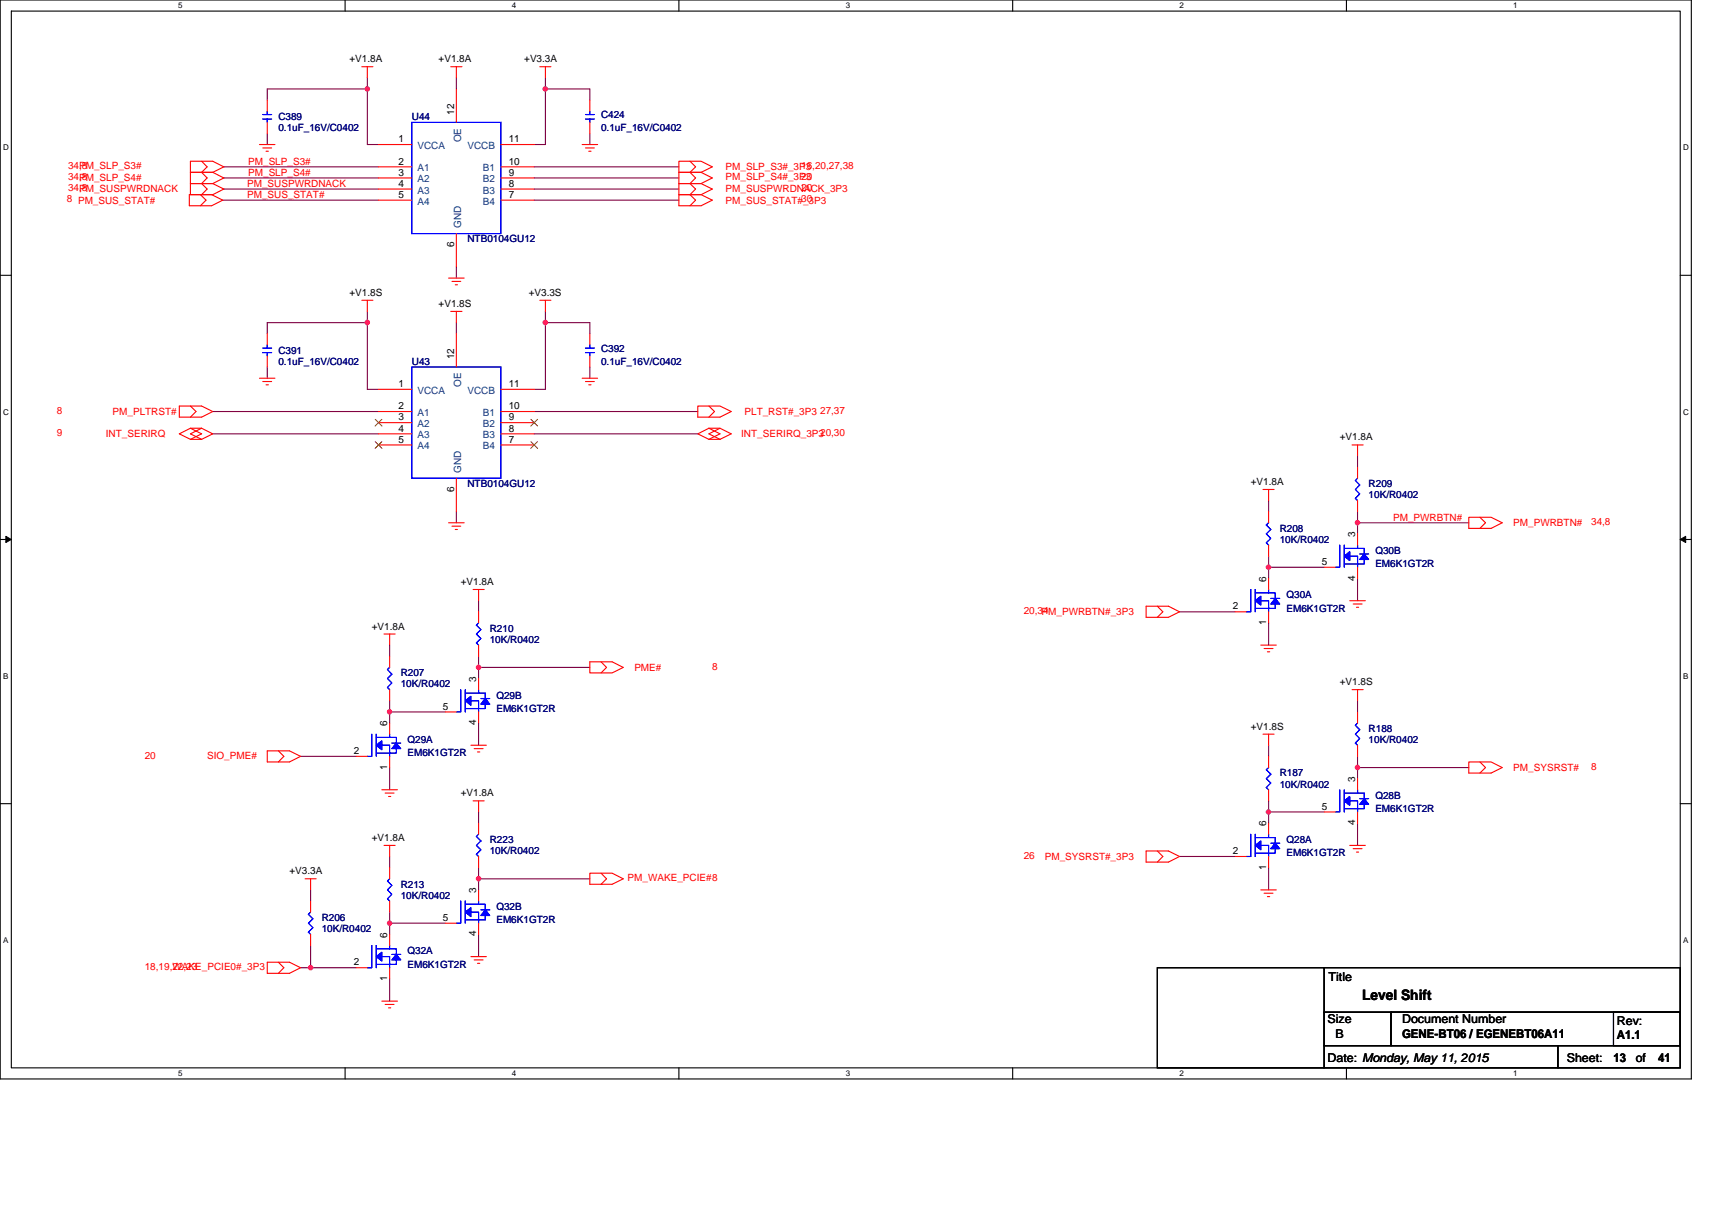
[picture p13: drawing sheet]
<svg xmlns="http://www.w3.org/2000/svg" width="297mm" height="210mm" viewBox="0 0 297 210" stroke-linecap="round" stroke-linejoin="round" font-family="sans-serif">
<defs><g id="words">
<text font-size="2.5" x="236.3" y="173.5">Level Shift</text>
<g font-size="2.1">
<text x="230.5" y="170.2">Title</text>
<text x="230.3" y="177.6">Size</text>
<text x="243.3" y="177.6">Document Number</text>
<text x="280.5" y="177.9">Rev:</text>
<text x="230.3" y="184.3">Date: Monday, May 11, 2015</text>
<text x="231.7" y="180.1">B</text>
<text x="243.3" y="180.1">GENE-BT06 / EGENEBT06A11</text>
<text x="271.8" y="184.3">Sheet:</text>
<text x="279.9" y="184.4">13</text>
<text x="280.5" y="180.3">A1.1</text>
<text x="283.8" y="184.3">of</text>
<text x="287.7" y="184.4">41</text>
</g>
<g font-size="1.7">
<text x="60.6" y="10.8">+V1.8A</text>
<text x="76.1" y="10.8">+V1.8A</text>
<text x="90.9" y="10.8">+V3.3A</text>
<text x="78.8" y="19.9" transform="rotate(-90 78.8 19.9)">12</text>
<text x="69.1" y="24.7">1</text>
<text x="69.1" y="28.6">2</text>
<text x="88.3" y="24.7">11</text>
<text x="88.3" y="28.6">10</text>
<text x="69.1" y="30.5">3</text>
<text x="69.1" y="32.4">4</text>
<text x="69.1" y="34.3">5</text>
<text x="88.3" y="34.3">7</text>
<text x="88.3" y="32.4">8</text>
<text x="88.3" y="30.5">9</text>
<text x="78.8" y="42.8" transform="rotate(-90 78.8 42.8)">6</text>
<text x="60.6" y="51.4">+V1.8S</text>
<text x="76.1" y="53.3">+V1.8S</text>
<text x="91.7" y="51.4">+V3.3S</text>
<text x="78.8" y="62.3" transform="rotate(-90 78.8 62.3)">12</text>
<text x="69.1" y="67.2">1</text>
<text x="69.1" y="71">2</text>
<text x="88.3" y="67.2">11</text>
<text x="88.3" y="71">10</text>
<text x="69.1" y="72.9">3</text>
<text x="69.1" y="74.9">4</text>
<text x="69.1" y="76.8">5</text>
<text x="88.3" y="76.8">7</text>
<text x="88.3" y="74.9">8</text>
<text x="88.3" y="72.9">9</text>
<text x="232.4" y="76.4">+V1.8A</text>
<text x="78.8" y="85.3" transform="rotate(-90 78.8 85.3)">6</text>
<text x="217" y="84.2">+V1.8A</text>
<text x="235.1" y="93.2" transform="rotate(-90 235.1 93.2)">3</text>
<text x="79.9" y="101.5">+V1.8A</text>
<text x="219.7" y="100.9" transform="rotate(-90 219.7 100.9)">6</text>
<text x="229.4" y="98">5</text>
<text x="235.1" y="100.8" transform="rotate(-90 235.1 100.8)">4</text>
<text x="213.9" y="105.8">2</text>
<text x="64.5" y="109.3">+V1.8A</text>
<text x="219.7" y="108.5" transform="rotate(-90 219.7 108.5)">1</text>
<text x="82.6" y="118.3" transform="rotate(-90 82.6 118.3)">3</text>
<text x="232.4" y="118.9">+V1.8S</text>
<text x="76.9" y="123.1">5</text>
<text x="82.6" y="125.9" transform="rotate(-90 82.6 125.9)">4</text>
<text x="61.4" y="130.9">2</text>
<text x="67.2" y="126" transform="rotate(-90 67.2 126)">6</text>
<text x="217" y="126.6">+V1.8S</text>
<text x="67.2" y="133.6" transform="rotate(-90 67.2 133.6)">1</text>
<text x="235.1" y="135.7" transform="rotate(-90 235.1 135.7)">3</text>
<text x="79.9" y="138.2">+V1.8A</text>
<text x="219.7" y="143.4" transform="rotate(-90 219.7 143.4)">6</text>
<text x="229.4" y="140.5">5</text>
<text x="235.1" y="143.2" transform="rotate(-90 235.1 143.2)">4</text>
<text x="64.5" y="145.9">+V1.8A</text>
<text x="213.9" y="148.2">2</text>
<text x="50.2" y="151.7">+V3.3A</text>
<text x="82.6" y="155" transform="rotate(-90 82.6 155)">3</text>
<text x="219.7" y="150.9" transform="rotate(-90 219.7 150.9)">1</text>
<text x="76.9" y="159.8">5</text>
<text x="61.4" y="167.5">2</text>
<text x="67.2" y="162.7" transform="rotate(-90 67.2 162.7)">6</text>
<text x="82.6" y="162.5" transform="rotate(-90 82.6 162.5)">4</text>
<text x="67.2" y="170.2" transform="rotate(-90 67.2 170.2)">1</text>
</g>
<g font-size="1.7" fill="#000080">
<text x="48.3" y="20.8">C389</text>
<text x="48.3" y="22.8">0.1uF_16V/C0402</text>
<text x="71.5" y="20.8">U44</text>
<text x="104.3" y="20.5">C424</text>
<text x="104.3" y="22.8">0.1uF_16V/C0402</text>
<text x="81.1" y="42.1">NTB0104GU12</text>
<text x="48.3" y="61.4">C391</text>
<text x="48.3" y="63.3">0.1uF_16V/C0402</text>
<text x="71.5" y="63.3">U43</text>
<text x="104.3" y="61">C392</text>
<text x="104.3" y="63.3">0.1uF_16V/C0402</text>
<text x="81.1" y="84.5">NTB0104GU12</text>
<text x="237.5" y="84.5">R209</text>
<text x="237.5" y="86.5">10K/R0402</text>
<text x="222" y="92.3">R208</text>
<text x="222" y="94.2">10K/R0402</text>
<text x="238.6" y="96.1">Q30B</text>
<text x="238.6" y="98.4">EM6K1GT2R</text>
<text x="223.2" y="103.8">Q30A</text>
<text x="223.2" y="106.2">EM6K1GT2R</text>
<text x="85" y="109.6">R210</text>
<text x="85" y="111.6">10K/R0402</text>
<text x="69.5" y="117.4">R207</text>
<text x="69.5" y="119.3">10K/R0402</text>
<text x="86.1" y="121.2">Q29B</text>
<text x="86.1" y="123.5">EM6K1GT2R</text>
<text x="70.7" y="128.9">Q29A</text>
<text x="70.7" y="131.3">EM6K1GT2R</text>
<text x="237.5" y="127">R188</text>
<text x="237.5" y="128.9">10K/R0402</text>
<text x="222" y="134.7">R187</text>
<text x="222" y="136.7">10K/R0402</text>
<text x="238.6" y="138.6">Q28B</text>
<text x="238.6" y="140.9">EM6K1GT2R</text>
<text x="85" y="146.3">R223</text>
<text x="85" y="148.3">10K/R0402</text>
<text x="223.2" y="146.3">Q28A</text>
<text x="223.2" y="148.6">EM6K1GT2R</text>
<text x="69.5" y="154.1">R213</text>
<text x="69.5" y="156">10K/R0402</text>
<text x="55.8" y="159.8">R206</text>
<text x="55.8" y="161.8">10K/R0402</text>
<text x="86.1" y="157.9">Q32B</text>
<text x="86.1" y="160.2">EM6K1GT2R</text>
<text x="70.7" y="165.6">Q32A</text>
<text x="70.7" y="167.9">EM6K1GT2R</text>
</g>
<g font-size="1.7" fill="#f00">
<text x="11.8" y="29.3">34,8</text>
<text x="13.7" y="29.3">PM_SLP_S3#</text>
<text x="43.1" y="28.6">PM_SLP_S3#</text>
<text x="125.9" y="29.5">PM_SLP_S3#_3P3</text>
<text x="139" y="29.3">16,20,27,38</text>
<text x="11.6" y="35.1">8 PM_SUS_STAT#</text>
<text x="11.8" y="31.3">34,8</text>
<text x="11.8" y="33.2">34,8</text>
<text x="13.7" y="31.5">PM_SLP_S4#</text>
<text x="13.7" y="33.4">PM_SUSPWRDNACK</text>
<text x="42.9" y="32.4">PM_SUSPWRDNACK</text>
<text x="42.9" y="34.4">PM_SUS_STAT#</text>
<text x="43.1" y="30.5">PM_SLP_S4#</text>
<text x="125.9" y="31.3">PM_SLP_S4#_3P3</text>
<text x="125.9" y="33.4">PM_SUSPWRDNACK_3P3</text>
<text x="125.9" y="35.3">PM_SUS_STAT#_3P3</text>
<text x="139" y="31.3">20</text>
<text x="139" y="33.2">20</text>
<text x="139" y="35.1">30</text>
<text x="9.9" y="71.8">8</text>
<text x="142.3" y="71.8">27,37</text>
<text x="9.9" y="75.7">9</text>
<text x="18.4" y="75.9">INT_SERIRQ</text>
<text x="19.5" y="72">PM_PLTRST#</text>
<text x="128.6" y="75.9">INT_SERIRQ_3P320,30</text>
<text x="129.2" y="72">PLT_RST#_3P3</text>
<text x="241.7" y="90.3">PM_PWRBTN#</text>
<text x="262.6" y="91.3">PM_PWRBTN#</text>
<text x="276.1" y="91.1">34,8</text>
<text x="177.6" y="106.6">20,34</text>
<text x="180.7" y="106.7">PM_PWRBTN#_3P3</text>
<text x="110.1" y="116.4">PME#</text>
<text x="123.6" y="116.2">8</text>
<text x="25.1" y="131.7">20</text>
<text x="35.9" y="131.7">SIO_PME#</text>
<text x="262.6" y="133.8">PM_SYSRST#</text>
<text x="276.1" y="133.6">8</text>
<text x="177.6" y="149">26</text>
<text x="181.3" y="149.2">PM_SYSRST#_3P3</text>
<text x="108.9" y="152.9">PM_WAKE_PCIE#8</text>
<text x="25.1" y="168.3">18,19,22,23</text>
<text x="29.9" y="168.3">WAKE_PCIE0#_3P3</text>
</g>
<g font-size="1.7" fill="#004080">
<text x="72.4" y="25.9">VCCA</text>
<text x="72.4" y="29.7">A1</text>
<text x="80" y="24.7" transform="rotate(-90 80 24.7)">OE</text>
<text x="81.1" y="25.9">VCCB</text>
<text x="83.8" y="29.7">B1</text>
<text x="72.4" y="31.7">A2</text>
<text x="72.4" y="33.6">A3</text>
<text x="72.4" y="35.5">A4</text>
<text x="83.8" y="35.5">B4</text>
<text x="83.8" y="33.6">B3</text>
<text x="83.8" y="31.7">B2</text>
<text x="80" y="39.6" transform="rotate(-90 80 39.6)">GND</text>
<text x="72.4" y="68.3">VCCA</text>
<text x="80" y="67.1" transform="rotate(-90 80 67.1)">OE</text>
<text x="81.1" y="68.3">VCCB</text>
<text x="72.4" y="72.2">A1</text>
<text x="72.4" y="74.1">A2</text>
<text x="72.4" y="76.1">A3</text>
<text x="72.4" y="78">A4</text>
<text x="83.8" y="78">B4</text>
<text x="83.8" y="76.1">B3</text>
<text x="83.8" y="74.1">B2</text>
<text x="83.8" y="72.2">B1</text>
<text x="80" y="82" transform="rotate(-90 80 82)">GND</text>
</g>
<g font-size="1.4">
<text x="30.9" y="1.5">5</text>
<text x="88.8" y="1.5">4</text>
<text x="146.7" y="1.5">3</text>
<text x="204.7" y="1.5">2</text>
<text x="262.6" y="1.5">1</text>
<text x=".5" y="26.1">D</text>
<text x="292" y="26.1">D</text>
<text x=".5" y="71.9">C</text>
<text x="292" y="71.9">C</text>
<text x=".5" y="117.8">B</text>
<text x="292" y="117.8">B</text>
<text x=".5" y="163.6">A</text>
<text x="292" y="163.6">A</text>
<text x="30.9" y="186.8">5</text>
<text x="88.8" y="186.8">4</text>
<text x="146.7" y="186.8">3</text>
<text x="204.7" y="186.8">2</text>
<text x="262.6" y="186.8">1</text>
</g>
</g></defs>
<path d="M0 0h293.5v187.2h-293.5zM2 1.9h289.5v183.4h-289.5z" fill="none" stroke="#000" stroke-width=".19"/>
<g fill="#fff">
<path d="M30.9 .2h.8v1.6h-.8z"/>
<path d="M30.9 185.5h.8v1.6h-.8z"/>
</g>
<path d="M59.9 0v1.9M59.9 185.3v1.9" fill="none" stroke="#000" stroke-width=".19"/>
<g fill="#fff">
<path d="M88.8 .2h.8v1.6h-.8z"/>
<path d="M88.8 185.5h.8v1.6h-.8z"/>
</g>
<path d="M117.8 0v1.9M117.8 185.3v1.9" fill="none" stroke="#000" stroke-width=".19"/>
<g fill="#fff">
<path d="M146.7 .2h.8v1.6h-.8z"/>
<path d="M146.7 185.5h.8v1.6h-.8z"/>
</g>
<path d="M175.7 0v1.9M175.7 185.3v1.9" fill="none" stroke="#000" stroke-width=".19"/>
<g fill="#fff">
<path d="M204.7 .2h.7v1.6h-.7z"/>
<path d="M204.7 185.5h.7v1.6h-.7z"/>
</g>
<path d="M233.6 0v1.9M233.6 185.3v1.9" fill="none" stroke="#000" stroke-width=".19"/>
<g fill="#fff">
<path d="M262.6 .2h.7v1.6h-.7z"/>
<path d="M262.6 185.5h.7v1.6h-.7z"/>
<path d="M.5 24.8h1v1.6h-1z"/>
<path d="M292 24.8h1v1.6h-1z"/>
<path d="M.5 70.7h1v1.5h-1z"/>
<path d="M292 70.7h1v1.5h-1z"/>
</g>
<path d="M0 47.8h2M291.5 47.8h2" fill="none" stroke="#000" stroke-width=".19"/>
<g fill="#fff">
<path d="M.5 116.5h.9v1.6h-.9z"/>
<path d="M292 116.5h.9v1.6h-.9z"/>
</g>
<path d="M0 93.6h2M291.5 93.6h2" fill="none" stroke="#000" stroke-width=".19"/>
<path d="M1 93.1l1 .5-1 .5zM291.5 93.6l1-.5v1z" fill="#000" stroke="#000" stroke-width=".17"/>
<g fill="#fff">
<path d="M.5 162.4h.9v1.5h-.9z"/>
<path d="M292 162.4h.9v1.5h-.9z"/>
</g>
<path d="M0 139.5h2M291.5 139.5h2M200.8 167.9h29v17.4h-29zM229.8 175.7h11.5v5.8h-11.5zM229.8 167.9h61.7v7.8h-61.7zM241.3 175.7h50.2v5.8h-50.2zM279.9 175.7h11.6v5.8h-11.6zM229.8 181.5h40.5v3.8h-40.5zM270.3 181.5h21.2v3.8h-21.2z" fill="none" stroke="#000" stroke-width=".19"/>
<g fill="none" stroke="#800040" stroke-width=".19">
<path d="M63.7 15.4v9.7h2M63.7 15.4h-17.3v2M63.7 13.5v1.9M79.2 13.5v1.9M94.6 13.5v1.9h7.7v2M94.6 15.4v9.7h-1.9M38.6 34.7h27.1M38.8 32.8h26.9M38.8 30.9h26.9M38.8 29h26.9M46.4 23.2v1.9M92.7 29h25.1"/>
<path d="M92.7 30.9h25.1M92.7 32.8h25.1M92.7 34.7h25.1M102.3 23.2v1.9M63.7 56v11.6h2M63.7 56h-17.3v1.9M63.7 54v2M79.2 46.3v2M79.2 56v1.9M94.6 54v2h7.7v1.9M94.6 56v11.6h-1.9M36.9 71.4h28.8"/>
<path d="M36.9 75.3h28.8M46.4 63.7v1.9M92.7 71.4h28.4M92.7 75.3h28.4M102.3 63.7v1.9M235.5 79.1v2M79.2 88.8v1.9M220.1 98.4h9.7M220.1 98.4v2M220.1 96.5v1.9M220.1 86.9v1.9M235.5 90.7h19.3"/>
<path d="M235.5 90.7v1.9M235.5 88.8v1.9M67.6 112v1.9M83 115.8v2M83 115.8h19.3M83 104.2v2M83 113.9v1.9M204.7 106.2h9.6M220.1 108.1v3.9M235.5 100.4v3.8M52.2 131.3h9.6M67.6 133.2v3.9"/>
<path d="M67.6 123.5v2M67.6 123.5h9.7M67.6 121.6v1.9M83 125.5v3.8M220.1 139v1.9M220.1 129.3v2M235.5 133.2h19.3M235.5 133.2v1.9M235.5 131.3v1.9M235.5 121.6v1.9M53.9 154.4v2M67.6 158.3v1.9"/>
<path d="M67.6 148.6v2M83 152.5h19.3M83 152.5v1.9M83 140.9v2M83 150.6v1.9M204.7 148.6h9.6M220.1 140.9h9.7M220.1 140.9v2M220.1 150.6v3.8M235.5 142.9v3.8M52.2 167.9h1.7M53.9 164.1v3.8"/>
<path d="M53.9 167.9h7.9M67.6 160.2v2M67.6 160.2h9.7M67.6 169.9v3.8M83 162.2v3.8"/>
</g>
<g fill="#f0f" stroke="#f0f" stroke-width=".19">
<circle cx="94.6" cy="15.4" r=".38"/>
<circle cx="63.7" cy="15.4" r=".38"/>
<circle cx="235.5" cy="90.7" r=".38"/>
<circle cx="83" cy="152.5" r=".38"/>
<circle cx="235.5" cy="133.2" r=".38"/>
<circle cx="94.6" cy="56" r=".38"/>
<circle cx="63.7" cy="56" r=".38"/>
<circle cx="53.9" cy="167.9" r=".38"/>
<circle cx="67.6" cy="123.5" r=".38"/>
<circle cx="67.6" cy="160.2" r=".38"/>
<circle cx="220.1" cy="98.4" r=".38"/>
<circle cx="220.1" cy="140.9" r=".38"/>
<circle cx="83" cy="115.8" r=".38"/>
</g>
<g fill="none" stroke="#f00" stroke-width=".19">
<path d="M46.4 17.4v1.9M62.8 11.6h1.9M63.7 11.6v1.9M78.2 11.6h2M79.2 11.6v1.9M79.2 15.4v5.8M93.7 11.6h1.9M94.6 11.6v1.9M102.3 17.4v1.9M32.8 33.8h3.9l1.9 .9-1.9 1h-3.9zM33 29.9h3.9M33 31.9h3.9"/>
<path d="M33 29.9v2M33 31.9v1.9h3.9l1.9-1-1.9-.9M34.8 33.8l.9 .9-.9 1M35 28l.9 1-.9 .9 .9 1-.9 1 .9 .9-.9 1M36.9 29.9l1.9-.9-1.9-1h-3.9v1.9M36.9 29.9l1.9 1-1.9 1M45 25.1h2.7M45.6 25.7h1.5M46.2 26.2h.4M46.4 21.2v2M65.7 25.1h5.8M65.7 29h5.8"/>
<path d="M65.7 30.9h5.8M65.7 32.8h5.8M65.7 34.7h5.8M86.9 34.7h5.8M86.9 32.8h5.8M86.9 30.9h5.8M86.9 29h5.8M86.9 25.1h5.8M101 25.1h2.7M101.6 25.7h1.5M102.1 26.2h.4M102.3 21.2v2"/>
<path d="M117.8 29.9h3.8l2 1-2 1h-3.8zM117.8 28h3.8l2 1-2 .9h-3.8zM117.8 31.9h3.8l2 .9-2 1h-3.8zM117.8 33.8h3.8l2 .9-2 1h-3.8zM119.7 28l1 1-1 .9 1 1-1 1 1 .9-1 1 1 .9-1 1M46.4 57.9v1.9M62.8 52.1h1.9M63.7 52.1v1.9M77.8 48.3h2.7M78.2 54h2M78.4 48.8h1.5M79 49.4h.4"/>
<path d="M79.2 54v2M79.2 57.9v5.8M79.2 40.5v5.8M93.7 52.1h1.9M94.6 52.1v1.9M102.3 57.9v1.9M31.1 70.5h3.9l1.9 .9-1.9 1h-3.9zM33 74.3l2 1-2 .9M33 70.5l1 .9-1 1M35 74.3h-2l-1.9 1 1.9 .9M35 74.3l1.9 1-1.9 .9h-2M35 74.3l-2 1 2 .9"/>
<path d="M45 65.6h2.7M45.6 66.2h1.5M46.2 66.8h.4M46.4 61.8v1.9M65.7 67.6h5.8M65.7 71.4h5.8M65.7 73.3h5.8M65.7 75.3h5.8M65.7 77.2h5.8M86.9 77.2h5.8M86.9 75.3h5.8M86.9 73.3h5.8"/>
<path d="M86.9 71.4h5.8M86.9 67.6h5.8M101 65.6h2.7M101.6 66.2h1.5M102.1 66.8h.4M102.3 61.8v1.9M121.1 70.5h3.8l2 .9-2 1h-3.8zM123 70.5l1 .9-1 1M123 74.3l-1.9 1 1.9 .9h1.9M123 74.3l1.9 1-1.9 .9M123 74.3h1.9l2 1-2 .9M124.9 74.3l-1.9 1 1.9 .9"/>
<path d="M234.6 77.2h1.9M235.5 77.2v1.9M77.8 90.7h2.7M78.4 91.3h1.5M79 91.9h.4M79.2 83v5.8M219.1 84.9h2M220.1 84.9v2M220.1 94.6v1.9M220.1 88.8v1.9M229.8 98.4h1.9M235.5 86.9v1.9"/>
<path d="M235.5 81.1v1.9M235.5 92.6v2M235.5 98.4v2M254.8 89.8h3.9l1.9 .9-1.9 1h-3.9zM256.8 89.8l.9 .9-.9 1M66.6 110h2M67.6 110v2M67.6 119.7v1.9M67.6 113.9v1.9M82.1 102.3h1.9M83 102.3v1.9M83 117.8v1.9"/>
<path d="M83 112v1.9M83 106.2v1.9M102.3 114.9h3.9l1.9 .9-1.9 1h-3.9zM104.3 114.9l.9 .9-.9 1M198.9 105.2h3.8l2 1-2 .9h-3.8zM200.8 105.2l1 1-1 .9M214.3 106.2h1.9M218.8 112h2.6M219.3 112.5h1.6M219.9 113.1h.4M220.1 100.4v1.9M220.1 106.2v1.9"/>
<path d="M234.2 104.2h2.7M234.6 119.7h1.9M234.8 104.8h1.5M235.3 105.4h.4M235.5 119.7v1.9M46.4 130.3h3.8l2 1-2 .9h-3.8zM48.3 130.3l1 1-1 .9M61.8 131.3h1.9M66.2 137.1h2.8M66.8 137.6h1.6M67.4 138.2h.4M67.6 125.5v1.9"/>
<path d="M67.6 131.3v1.9M77.3 123.5h1.9M81.7 129.3h2.7M82.1 139h1.9M82.3 129.9h1.5M82.8 130.5h.4M83 139v1.9M83 123.5v2M219.1 127.4h2M220.1 127.4v1.9M220.1 137.1v1.9M220.1 131.3v1.9"/>
<path d="M235.5 129.3v2M235.5 123.5v2M235.5 135.1v2M254.8 132.2h3.9l1.9 1-1.9 1h-3.9zM256.8 132.2l.9 1-.9 1M52.9 152.5h2M53.9 152.5v1.9M53.9 156.4v1.9M66.6 146.7h2M67.6 146.7v1.9M67.6 156.4v1.9M67.6 150.6v1.9"/>
<path d="M83 154.4v2M83 148.6v2M83 142.9v1.9M102.3 151.5h3.9l1.9 1-1.9 1h-3.9zM104.3 151.5l.9 1-.9 1M198.9 147.7h3.8l2 .9-2 1h-3.8zM200.8 147.7l1 .9-1 1M214.3 148.6h1.9M218.8 154.4h2.6M219.3 155h1.6M219.9 155.6h.4M220.1 142.9v1.9"/>
<path d="M220.1 148.6v2M229.8 140.9h1.9M234.2 146.7h2.7M234.8 147.3h1.5M235.3 147.9h.4M235.5 140.9v2M46.4 167h3.8l2 .9-2 1h-3.8zM48.3 167l1 .9-1 1M53.9 162.2v1.9M61.8 167.9h1.9M66.2 173.7h2.8M66.8 174.3h1.6"/>
<path d="M67.4 174.9h.4M67.6 162.2v1.9M67.6 167.9v2M77.3 160.2h1.9M81.7 166h2.7M82.3 166.6h1.5M82.8 167.2h.4M83 160.2v2"/>
</g>
<g fill="none" stroke="#00f" stroke-width=".19">
<path d="M45.6 19.9h1.5M46.4 19.3v.6M101.6 19.9h1.5M102.3 19.3v.6M45.6 20.7h1.5M46.4 20.7v.5M71.5 21.2h15.4v19.3h-15.4zM101.6 20.7h1.5M102.3 20.7v.5M46.4 59.8v.6M102.3 59.8v.6M45.6 60.4h1.5"/>
<path d="M45.6 61.2h1.5M46.4 61.2v.6M71.5 63.7h15.4v19.3h-15.4zM101.6 60.4h1.5M101.6 61.2h1.5M102.3 61.2v.6M220.1 90.7l-.4 .4 .8 .8-.8 .7 .8 .8-.8 .8 .4 .4M232.4 94.6v3.8h-.7M233.2 94.6v3.8M233.2 95.2h2.3M234.2 96.5h1.3v1.9M235.5 83l-.3 .4 .7 .8-.7 .7 .7 .8-.7 .8 .3 .4"/>
<path d="M235.5 94.6v.6M235.5 95.2h1.2v.9M235.9 96.1h1.6M236.7 97.1v.8h-3.5M67.6 115.8l-.4 .4 .8 .8-.8 .8 .8 .7-.8 .8 .4 .4M79.9 119.7v3.8h-.7M80.7 119.7v3.8M83 119.7v.6M83 108.1l-.3 .4 .7 .8-.7 .7 .7 .8-.7 .8 .3 .4M217 102.3v3.9h-.8M217.8 102.3v3.9M217.8 102.9h2.3"/>
<path d="M218.8 104.2h1.3v2M220.1 102.3v.6M220.1 102.9h1.2v.9M220.5 103.8h1.5M221.3 104.8v.8h-3.5M64.5 127.4v3.9h-.8M65.3 127.4v3.9M65.3 128h2.3M66.2 129.3h1.4v2M67.6 127.4v.6M67.6 128h1.2v.9M68 128.9h1.5"/>
<path d="M68.8 129.9v.8h-3.5M80.7 120.3h2.3M81.7 121.6h1.3v1.9M83 120.3h1.2v.9M83.4 121.2h1.6M84.2 122.2v.8h-3.5M220.1 133.2l-.4 .4 .8 .7-.8 .8 .8 .8-.8 .8 .4 .4M232.4 137.1v3.8h-.7M233.2 137.1v3.8M233.2 137.6h2.3M234.2 139h1.3v1.9M235.5 125.5l-.3 .4 .7 .7-.7 .8 .7 .8-.7 .7 .3 .4"/>
<path d="M235.5 137.1v.5M235.5 137.6h1.2v1M235.9 138.6h1.6M236.7 139.6v.7h-3.5M53.9 158.3l-.4 .4 .8 .7-.8 .8 .8 .8-.8 .8 .4 .4M67.6 152.5l-.4 .4 .8 .7-.8 .8 .8 .8-.8 .8 .4 .4M79.9 156.4v3.8h-.7M80.7 156.4v3.8M80.7 156.9h2.3M81.7 158.3h1.3v1.9M83 156.4v.5M83 144.8l-.3 .4 .7 .7-.7 .8 .7 .8-.7 .8 .3 .3"/>
<path d="M83 156.9h1.2v1M83.4 157.9h1.6M84.2 158.9v.7h-3.5M217 144.8v3.8h-.8M217.8 144.8v3.8M217.8 145.4h2.3M218.8 146.7h1.3v1.9M220.1 144.8v.6M220.1 145.4h1.2v.9M220.5 146.3h1.5M221.3 147.3v.8h-3.5M64.5 164.1v3.8h-.8"/>
<path d="M65.3 164.1v3.8M65.3 164.7h2.3M66.2 166h1.4v1.9M67.6 164.1v.6M67.6 164.7h1.2v.9M68 165.6h1.5M68.8 166.6v.8h-3.5"/>
</g>
<g fill="#00f" stroke="#00f" stroke-width=".19">
<path d="M80.7 158.3l1-.8v1.6z" fill-rule="evenodd"/>
<path d="M84.2 157.9l.8 1h-1.6z" fill-rule="evenodd"/>
<path d="M80.7 158.3l1-.8v1.6z" fill-rule="evenodd"/>
<path d="M84.2 157.9l.8 1h-1.6z" fill-rule="evenodd"/>
<path d="M217.8 104.2l1-.7v1.5z" fill-rule="evenodd"/>
<path d="M221.3 103.8l.7 1h-1.5z" fill-rule="evenodd"/>
<path d="M217.8 104.2l1-.7v1.5z" fill-rule="evenodd"/>
<path d="M221.3 103.8l.7 1h-1.5z" fill-rule="evenodd"/>
<path d="M233.2 96.5l1-.8v1.6z" fill-rule="evenodd"/>
<path d="M236.7 96.1l.8 1h-1.6z" fill-rule="evenodd"/>
<path d="M233.2 96.5l1-.8v1.6z" fill-rule="evenodd"/>
<path d="M236.7 96.1l.8 1h-1.6z" fill-rule="evenodd"/>
<path d="M233.2 139l1-.8v1.6z" fill-rule="evenodd"/>
<path d="M236.7 138.6l.8 1h-1.6z" fill-rule="evenodd"/>
<path d="M233.2 139l1-.8v1.6z" fill-rule="evenodd"/>
<path d="M236.7 138.6l.8 1h-1.6z" fill-rule="evenodd"/>
<path d="M217.8 146.7l1-.8v1.6z" fill-rule="evenodd"/>
<path d="M221.3 146.3l.7 1h-1.5z" fill-rule="evenodd"/>
<path d="M217.8 146.7l1-.8v1.6z" fill-rule="evenodd"/>
<path d="M221.3 146.3l.7 1h-1.5z" fill-rule="evenodd"/>
<path d="M80.7 121.6l1-.8v1.6z" fill-rule="evenodd"/>
<path d="M84.2 121.2l.8 1h-1.6z" fill-rule="evenodd"/>
<path d="M80.7 121.6l1-.8v1.6z" fill-rule="evenodd"/>
<path d="M84.2 121.2l.8 1h-1.6z" fill-rule="evenodd"/>
<path d="M65.3 129.3l.9-.7v1.5z" fill-rule="evenodd"/>
<path d="M68.8 128.9l.7 1h-1.5z" fill-rule="evenodd"/>
<path d="M65.3 129.3l.9-.7v1.5z" fill-rule="evenodd"/>
<path d="M68.8 128.9l.7 1h-1.5z" fill-rule="evenodd"/>
<path d="M65.3 166l.9-.8v1.6z" fill-rule="evenodd"/>
<path d="M68.8 165.6l.7 1h-1.5z" fill-rule="evenodd"/>
<path d="M65.3 166l.9-.8v1.6z" fill-rule="evenodd"/>
<path d="M68.8 165.6l.7 1h-1.5z" fill-rule="evenodd"/>
</g>
<path d="M65.1 72.8l1.2 1.1M65.1 76.6l1.2 1.2M66.2 72.8l-1.1 1.1M66.2 76.6l-1.1 1.2M92.1 76.6l1.2 1.2M92.1 72.8l1.2 1.1M93.3 76.6l-1.2 1.2M93.3 72.8l-1.2 1.1" fill="none" stroke="#804000" stroke-width=".17"/>
<use href="#words"/>
</svg>
